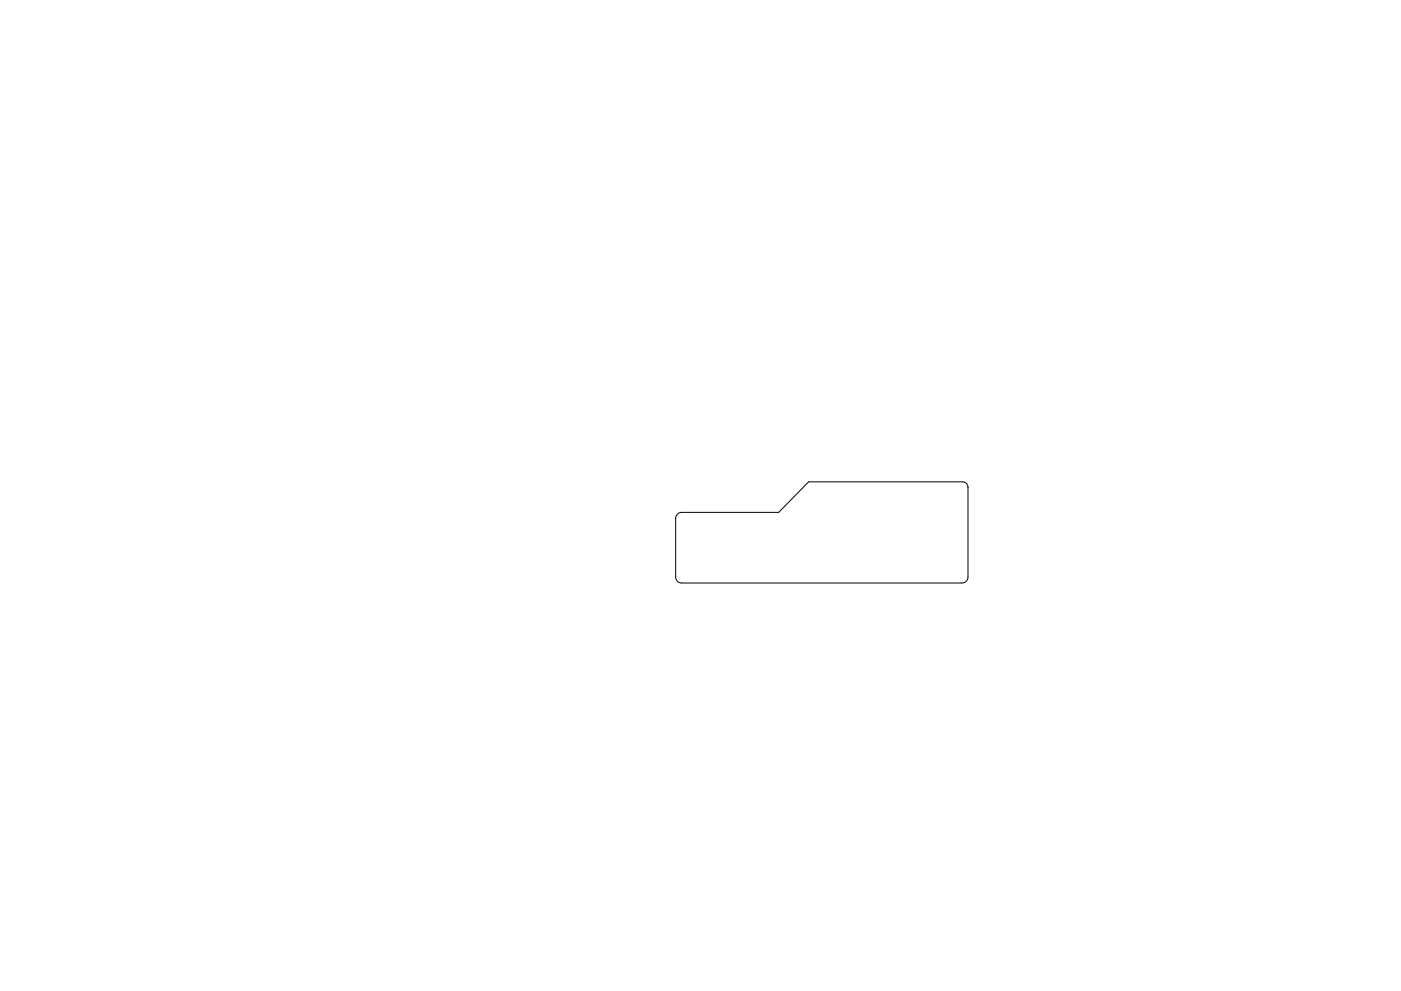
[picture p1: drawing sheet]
<svg xmlns="http://www.w3.org/2000/svg" width="297mm" height="210mm" viewBox="0 0 297 210" stroke-linecap="round" stroke-linejoin="round" font-family="sans-serif">
<path d="M143.6 109.1l.9-.4h20.6l6.3-6.5h32.7a1.14 1.14 0 0 1 1.1 1.2v19a1.27 1.27 0 0 1-1.2 1.3h-59.5a1.27 1.27 0 0 1-1.2-1.3v-12.4z" fill="none" stroke="#000" stroke-width=".21"/>
</svg>
